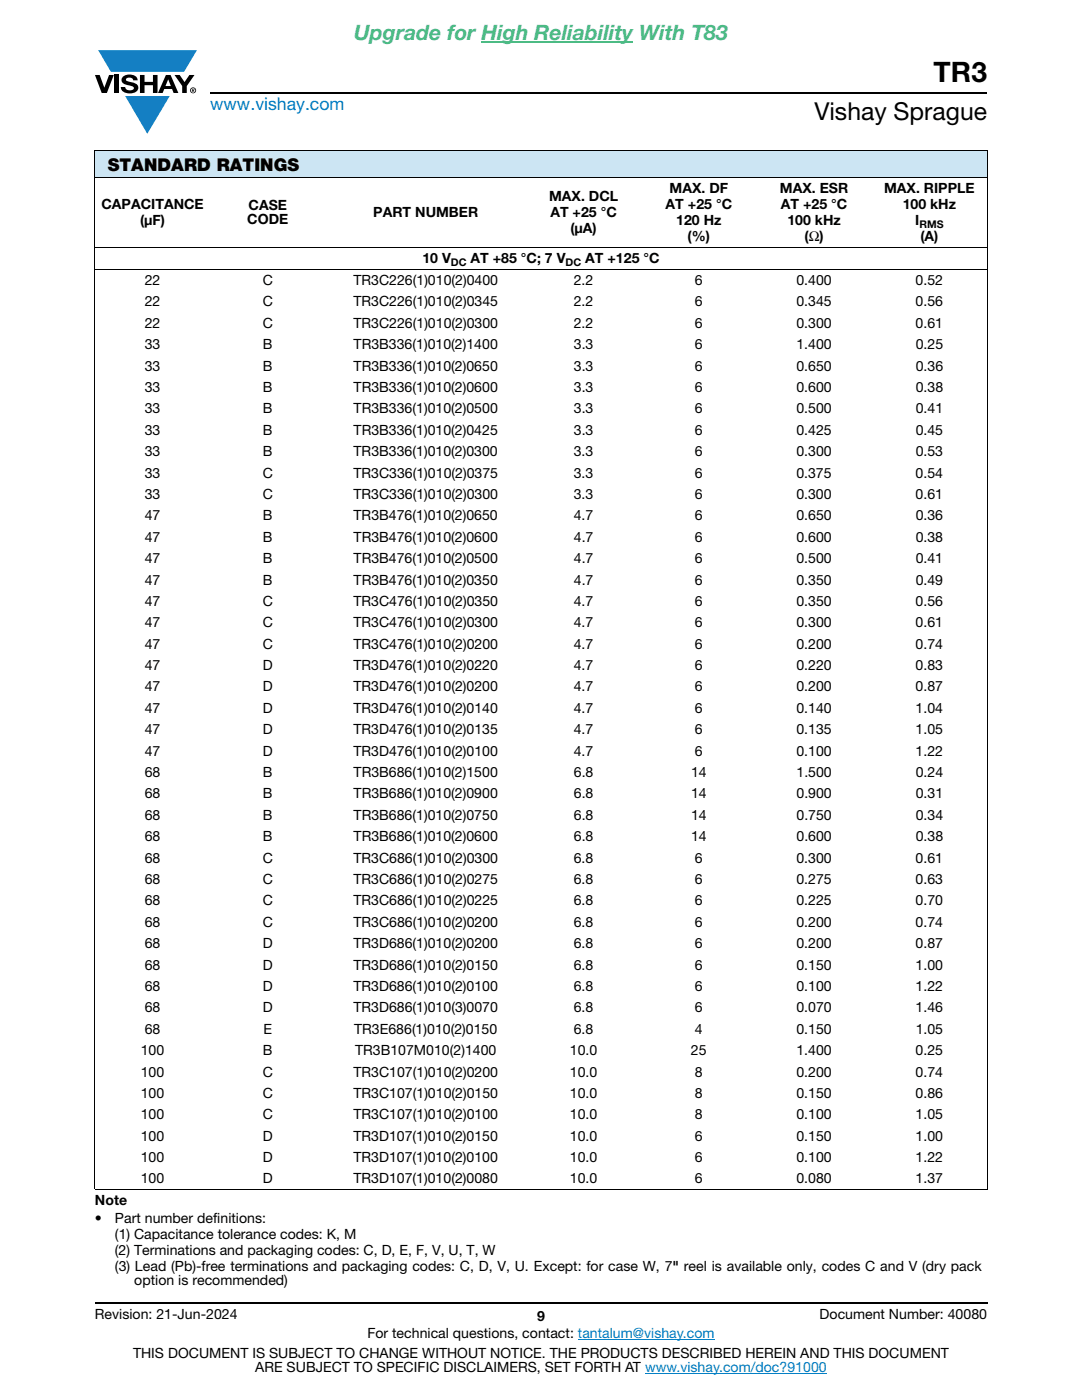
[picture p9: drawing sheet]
<svg xmlns="http://www.w3.org/2000/svg" width="216mm" height="279mm" viewBox="0 0 216 279" stroke-linecap="round" stroke-linejoin="round" font-family="sans-serif">
<defs><g id="words">
<text font-size="5.6" x="186.3" y="16.4">TR3</text>
<text font-size="4.9" x="162.5" y="24">Vishay Sprague</text>
<text font-size="4.2" fill="#4cbb84" x="70.7" y="8">Upgrade for High Reliability With T83</text>
<text font-size="3.5" fill="#007ec4" x="42" y="21.9">www.vishay.com</text>
<text font-size="3.5" x="21.5" y="34.1">STANDARD RATINGS</text>
<g font-size="2.8">
<text x="20.2" y="41.8">CAPACITANCE</text>
<text x="49.6" y="42">CASE</text>
<text x="109.6" y="40.2">MAX. DCL</text>
<text x="132.8" y="41.8">AT +25 °C</text>
<text x="133.6" y="38.6">MAX. DF</text>
<text x="155.6" y="38.6">MAX. ESR</text>
<text x="155.8" y="41.8">AT +25 °C</text>
<text x="176.4" y="38.6">MAX. RIPPLE</text>
<text x="180.1" y="41.8">100 kHz</text>
<text x="27.9" y="45">(μF)</text>
<text x="49.3" y="44.8">CODE</text>
<text x="74.5" y="43.4">PART NUMBER</text>
<text x="109.8" y="43.4">AT +25 °C</text>
<text x="113.8" y="46.5">(μA)</text>
<text x="134.9" y="45">120 Hz</text>
<text x="157.1" y="45">100 kHz</text>
<text x="182.6" y="45">I</text>
<text x="84.3" y="52.6">10 V</text>
<text x="93.9" y="52.6">AT +85 °C; 7 V</text>
<text x="116.8" y="52.6">AT +125 °C</text>
<text x="137.2" y="48.1">(%)</text>
<text x="160.5" y="48.1">(Ω)</text>
<text x="183.6" y="48.1">(A)</text>
<text x="28.9" y="56.9">22</text>
<text x="52.4" y="56.9">C</text>
<text x="70.5" y="56.9">TR3C226(1)010(2)0400</text>
<text x="114.5" y="56.9">2.2</text>
<text x="138.7" y="56.9">6</text>
<text x="158.9" y="56.9">0.400</text>
<text x="182.7" y="56.9">0.52</text>
<text x="28.9" y="61.2">22</text>
<text x="28.9" y="65.4">22</text>
<text x="52.4" y="61.2">C</text>
<text x="52.4" y="65.4">C</text>
<text x="70.5" y="61.2">TR3C226(1)010(2)0345</text>
<text x="70.5" y="65.4">TR3C226(1)010(2)0300</text>
<text x="114.5" y="61.2">2.2</text>
<text x="114.5" y="65.4">2.2</text>
<text x="138.7" y="61.2">6</text>
<text x="138.7" y="65.4">6</text>
<text x="158.9" y="61.2">0.345</text>
<text x="158.9" y="65.4">0.300</text>
<text x="182.7" y="61.2">0.56</text>
<text x="182.7" y="65.4">0.61</text>
<text x="28.9" y="69.7">33</text>
<text x="52.5" y="69.7">B</text>
<text x="70.6" y="69.7">TR3B336(1)010(2)1400</text>
<text x="114.5" y="69.7">3.3</text>
<text x="138.7" y="69.7">6</text>
<text x="158.9" y="69.7">1.400</text>
<text x="182.7" y="69.7">0.25</text>
<text x="28.9" y="74">33</text>
<text x="52.5" y="74">B</text>
<text x="70.6" y="74">TR3B336(1)010(2)0650</text>
<text x="114.5" y="74">3.3</text>
<text x="138.7" y="74">6</text>
<text x="158.9" y="74">0.650</text>
<text x="182.7" y="74">0.36</text>
<text x="28.9" y="78.2">33</text>
<text x="28.9" y="82.5">33</text>
<text x="52.5" y="78.2">B</text>
<text x="52.5" y="82.5">B</text>
<text x="70.6" y="78.2">TR3B336(1)010(2)0600</text>
<text x="70.6" y="82.5">TR3B336(1)010(2)0500</text>
<text x="114.5" y="78.2">3.3</text>
<text x="114.5" y="82.5">3.3</text>
<text x="138.7" y="78.2">6</text>
<text x="138.7" y="82.5">6</text>
<text x="158.9" y="78.2">0.600</text>
<text x="158.9" y="82.5">0.500</text>
<text x="182.7" y="78.2">0.38</text>
<text x="182.7" y="82.5">0.41</text>
<text x="28.9" y="86.8">33</text>
<text x="52.5" y="86.8">B</text>
<text x="70.5" y="86.8">TR3B336(1)010(2)0425</text>
<text x="114.5" y="86.8">3.3</text>
<text x="138.7" y="86.8">6</text>
<text x="158.9" y="86.8">0.425</text>
<text x="182.7" y="86.8">0.45</text>
<text x="28.9" y="91">33</text>
<text x="28.9" y="95.3">33</text>
<text x="52.4" y="95.3">C</text>
<text x="52.5" y="91">B</text>
<text x="70.5" y="95.3">TR3C336(1)010(2)0375</text>
<text x="70.5" y="91">TR3B336(1)010(2)0300</text>
<text x="114.5" y="95.3">3.3</text>
<text x="114.5" y="91">3.3</text>
<text x="138.6" y="95.3">6</text>
<text x="138.7" y="91">6</text>
<text x="158.9" y="95.3">0.375</text>
<text x="158.9" y="91">0.300</text>
<text x="182.7" y="95.3">0.54</text>
<text x="182.7" y="91">0.53</text>
<text x="28.9" y="99.6">33</text>
<text x="52.4" y="99.6">C</text>
<text x="70.5" y="99.6">TR3C336(1)010(2)0300</text>
<text x="114.5" y="99.6">3.3</text>
<text x="138.6" y="99.6">6</text>
<text x="158.9" y="99.6">0.300</text>
<text x="182.7" y="99.6">0.61</text>
<text x="28.9" y="103.8">47</text>
<text x="52.5" y="103.8">B</text>
<text x="70.5" y="103.8">TR3B476(1)010(2)0650</text>
<text x="114.5" y="103.8">4.7</text>
<text x="138.7" y="103.8">6</text>
<text x="158.9" y="103.8">0.650</text>
<text x="182.7" y="103.8">0.36</text>
<text x="28.9" y="108.1">47</text>
<text x="28.9" y="112.4">47</text>
<text x="52.5" y="108.1">B</text>
<text x="52.5" y="112.4">B</text>
<text x="70.5" y="108.1">TR3B476(1)010(2)0600</text>
<text x="70.5" y="112.4">TR3B476(1)010(2)0500</text>
<text x="114.5" y="108.1">4.7</text>
<text x="114.5" y="112.4">4.7</text>
<text x="138.7" y="108.1">6</text>
<text x="138.7" y="112.4">6</text>
<text x="158.9" y="108.1">0.600</text>
<text x="158.9" y="112.4">0.500</text>
<text x="182.7" y="108.1">0.38</text>
<text x="182.7" y="112.4">0.41</text>
<text x="28.9" y="116.7">47</text>
<text x="52.5" y="116.7">B</text>
<text x="70.5" y="116.7">TR3B476(1)010(2)0350</text>
<text x="114.5" y="116.7">4.7</text>
<text x="138.7" y="116.7">6</text>
<text x="158.9" y="116.7">0.350</text>
<text x="182.7" y="116.7">0.49</text>
<text x="28.9" y="120.9">47</text>
<text x="28.9" y="125.2">47</text>
<text x="52.4" y="120.9">C</text>
<text x="52.4" y="125.2">C</text>
<text x="70.5" y="120.9">TR3C476(1)010(2)0350</text>
<text x="70.5" y="125.2">TR3C476(1)010(2)0300</text>
<text x="114.5" y="120.9">4.7</text>
<text x="114.5" y="125.2">4.7</text>
<text x="138.7" y="120.9">6</text>
<text x="138.7" y="125.2">6</text>
<text x="158.9" y="120.9">0.350</text>
<text x="158.9" y="125.2">0.300</text>
<text x="182.7" y="120.9">0.56</text>
<text x="182.7" y="125.2">0.61</text>
<text x="28.9" y="129.5">47</text>
<text x="52.4" y="129.5">C</text>
<text x="70.5" y="129.5">TR3C476(1)010(2)0200</text>
<text x="114.5" y="129.5">4.7</text>
<text x="138.7" y="129.5">6</text>
<text x="158.9" y="129.5">0.200</text>
<text x="182.7" y="129.5">0.74</text>
<text x="28.9" y="133.7">47</text>
<text x="28.9" y="138">47</text>
<text x="52.5" y="133.7">D</text>
<text x="52.5" y="138">D</text>
<text x="70.5" y="133.7">TR3D476(1)010(2)0220</text>
<text x="70.5" y="138">TR3D476(1)010(2)0200</text>
<text x="114.5" y="133.7">4.7</text>
<text x="114.5" y="138">4.7</text>
<text x="138.7" y="133.7">6</text>
<text x="138.7" y="138">6</text>
<text x="158.9" y="133.7">0.220</text>
<text x="158.9" y="138">0.200</text>
<text x="182.7" y="133.7">0.83</text>
<text x="182.7" y="138">0.87</text>
<text x="28.9" y="142.3">47</text>
<text x="52.5" y="142.3">D</text>
<text x="70.5" y="142.3">TR3D476(1)010(2)0140</text>
<text x="114.5" y="142.3">4.7</text>
<text x="138.7" y="142.3">6</text>
<text x="158.9" y="142.3">0.140</text>
<text x="182.7" y="142.3">1.04</text>
<text x="28.9" y="146.5">47</text>
<text x="52.5" y="146.5">D</text>
<text x="70.5" y="146.5">TR3D476(1)010(2)0135</text>
<text x="114.5" y="146.5">4.7</text>
<text x="138.7" y="146.5">6</text>
<text x="158.9" y="146.5">0.135</text>
<text x="182.7" y="146.5">1.05</text>
<text x="28.9" y="150.8">47</text>
<text x="28.9" y="155.1">68</text>
<text x="52.5" y="150.8">D</text>
<text x="52.5" y="155.1">B</text>
<text x="70.5" y="150.8">TR3D476(1)010(2)0100</text>
<text x="70.6" y="155.1">TR3B686(1)010(2)1500</text>
<text x="114.5" y="150.8">4.7</text>
<text x="114.5" y="155.1">6.8</text>
<text x="137.9" y="155.1">14</text>
<text x="138.7" y="150.8">6</text>
<text x="158.9" y="150.8">0.100</text>
<text x="158.9" y="155.1">1.500</text>
<text x="182.7" y="150.8">1.22</text>
<text x="182.7" y="155.1">0.24</text>
<text x="28.9" y="159.3">68</text>
<text x="52.5" y="159.3">B</text>
<text x="70.6" y="159.3">TR3B686(1)010(2)0900</text>
<text x="114.5" y="159.3">6.8</text>
<text x="137.9" y="159.3">14</text>
<text x="158.9" y="159.3">0.900</text>
<text x="182.7" y="159.3">0.31</text>
<text x="28.9" y="163.6">68</text>
<text x="28.9" y="167.9">68</text>
<text x="52.5" y="163.6">B</text>
<text x="52.5" y="167.9">B</text>
<text x="70.6" y="163.6">TR3B686(1)010(2)0750</text>
<text x="70.6" y="167.9">TR3B686(1)010(2)0600</text>
<text x="114.5" y="163.6">6.8</text>
<text x="114.5" y="167.9">6.8</text>
<text x="137.9" y="163.6">14</text>
<text x="137.9" y="167.9">14</text>
<text x="158.9" y="163.6">0.750</text>
<text x="158.9" y="167.9">0.600</text>
<text x="182.7" y="163.6">0.34</text>
<text x="182.7" y="167.9">0.38</text>
<text x="28.9" y="172.1">68</text>
<text x="52.4" y="172.1">C</text>
<text x="70.5" y="172.1">TR3C686(1)010(2)0300</text>
<text x="114.5" y="172.1">6.8</text>
<text x="138.7" y="172.1">6</text>
<text x="158.9" y="172.1">0.300</text>
<text x="182.7" y="172.1">0.61</text>
<text x="28.9" y="176.4">68</text>
<text x="52.4" y="176.4">C</text>
<text x="70.5" y="176.4">TR3C686(1)010(2)0275</text>
<text x="114.5" y="176.4">6.8</text>
<text x="138.7" y="176.4">6</text>
<text x="158.9" y="176.4">0.275</text>
<text x="182.7" y="176.4">0.63</text>
<text x="28.9" y="180.7">68</text>
<text x="28.9" y="185">68</text>
<text x="52.4" y="180.7">C</text>
<text x="52.4" y="185">C</text>
<text x="70.5" y="185">TR3C686(1)010(2)0200</text>
<text x="70.5" y="180.7">TR3C686(1)010(2)0225</text>
<text x="114.5" y="185">6.8</text>
<text x="114.5" y="180.7">6.8</text>
<text x="138.7" y="185">6</text>
<text x="138.7" y="180.7">6</text>
<text x="158.9" y="185">0.200</text>
<text x="158.9" y="180.7">0.225</text>
<text x="182.7" y="185">0.74</text>
<text x="182.7" y="180.7">0.70</text>
<text x="28.9" y="189.2">68</text>
<text x="52.5" y="189.2">D</text>
<text x="70.5" y="189.2">TR3D686(1)010(2)0200</text>
<text x="114.5" y="189.2">6.8</text>
<text x="138.7" y="189.2">6</text>
<text x="158.9" y="189.2">0.200</text>
<text x="182.7" y="189.2">0.87</text>
<text x="28.9" y="193.5">68</text>
<text x="28.9" y="197.8">68</text>
<text x="52.5" y="193.5">D</text>
<text x="52.5" y="197.8">D</text>
<text x="70.5" y="193.5">TR3D686(1)010(2)0150</text>
<text x="70.5" y="197.8">TR3D686(1)010(2)0100</text>
<text x="114.5" y="193.5">6.8</text>
<text x="114.5" y="197.8">6.8</text>
<text x="138.7" y="193.5">6</text>
<text x="138.7" y="197.8">6</text>
<text x="158.9" y="193.5">0.150</text>
<text x="158.9" y="197.8">0.100</text>
<text x="182.7" y="193.5">1.00</text>
<text x="182.7" y="197.8">1.22</text>
<text x="28.9" y="202">68</text>
<text x="52.5" y="202">D</text>
<text x="70.5" y="202">TR3D686(1)010(3)0070</text>
<text x="114.5" y="202">6.8</text>
<text x="138.7" y="202">6</text>
<text x="158.9" y="202">0.070</text>
<text x="182.7" y="202">1.46</text>
<text x="28.9" y="206.3">68</text>
<text x="52.6" y="206.3">E</text>
<text x="70.7" y="206.3">TR3E686(1)010(2)0150</text>
<text x="114.5" y="206.3">6.8</text>
<text x="138.7" y="206.3">4</text>
<text x="158.9" y="206.3">0.150</text>
<text x="182.7" y="206.3">1.05</text>
<text x="28.1" y="210.6">100</text>
<text x="28.1" y="214.8">100</text>
<text x="52.4" y="214.8">C</text>
<text x="52.5" y="210.6">B</text>
<text x="70.5" y="214.8">TR3C107(1)010(2)0200</text>
<text x="70.8" y="210.6">TR3B107M010(2)1400</text>
<text x="113.7" y="214.8">10.0</text>
<text x="113.7" y="210.6">10.0</text>
<text x="137.9" y="210.6">25</text>
<text x="138.7" y="214.8">8</text>
<text x="158.9" y="214.8">0.200</text>
<text x="158.9" y="210.6">1.400</text>
<text x="182.7" y="214.8">0.74</text>
<text x="182.7" y="210.6">0.25</text>
<text x="28.1" y="219.1">100</text>
<text x="52.4" y="219.1">C</text>
<text x="70.5" y="219.1">TR3C107(1)010(2)0150</text>
<text x="113.7" y="219.1">10.0</text>
<text x="138.7" y="219.1">8</text>
<text x="158.9" y="219.1">0.150</text>
<text x="182.7" y="219.1">0.86</text>
<text x="28.1" y="223.4">100</text>
<text x="28.1" y="227.6">100</text>
<text x="52.4" y="223.4">C</text>
<text x="52.5" y="227.6">D</text>
<text x="70.5" y="223.4">TR3C107(1)010(2)0100</text>
<text x="70.5" y="227.6">TR3D107(1)010(2)0150</text>
<text x="113.7" y="223.4">10.0</text>
<text x="113.7" y="227.6">10.0</text>
<text x="138.7" y="223.4">8</text>
<text x="138.7" y="227.6">6</text>
<text x="158.9" y="223.4">0.100</text>
<text x="158.9" y="227.6">0.150</text>
<text x="182.7" y="223.4">1.05</text>
<text x="182.7" y="227.6">1.00</text>
<text x="28.1" y="231.9">100</text>
<text x="52.5" y="231.9">D</text>
<text x="70.5" y="231.9">TR3D107(1)010(2)0100</text>
<text x="113.7" y="231.9">10.0</text>
<text x="138.7" y="231.9">6</text>
<text x="158.9" y="231.9">0.100</text>
<text x="182.7" y="231.9">1.22</text>
<text x="28.1" y="236.2">100</text>
<text x="52.5" y="236.2">D</text>
<text x="70.5" y="236.2">TR3D107(1)010(2)0080</text>
<text x="113.7" y="236.2">10.0</text>
<text x="138.7" y="236.2">6</text>
<text x="158.9" y="236.2">0.080</text>
<text x="182.7" y="236.2">1.37</text>
<text x="18.9" y="240.5">Note</text>
<text x="18.9" y="244.1">•</text>
<text x="22.9" y="244.1">Part number definitions:</text>
<text x="22.9" y="247.2">(1) Capacitance tolerance codes: K, M</text>
<text x="22.9" y="250.4">(2) Terminations and packaging codes: C, D, E, F, V, U, T, W</text>
<text x="22.9" y="253.6">(3) Lead (Pb)-free terminations and packaging codes: C, D, V, U. Except: for case W, 7&quot; reel is available only, codes C and V (dry pack</text>
<text x="26.8" y="256.4">option is recommended)</text>
<text x="18.9" y="263.3">Revision: 21-Jun-2024</text>
<text x="107.2" y="263.6">9</text>
<text x="163.6" y="263.3">Document Number: 40080</text>
<text x="73.3" y="267.1">For technical questions, contact: tantalum@vishay.com</text>
<text x="26.5" y="271">THIS DOCUMENT IS SUBJECT TO CHANGE WITHOUT NOTICE. THE PRODUCTS DESCRIBED HEREIN AND THIS DOCUMENT</text>
<text x="50.9" y="273.8">ARE SUBJECT TO SPECIFIC DISCLAIMERS, SET FORTH AT www.vishay.com/doc?91000</text>
</g>
<g font-size="2.1">
<text x="183.5" y="45.5">RMS</text>
<text x="90" y="53.1">DC</text>
<text x="112.9" y="53.1">DC</text>
</g>
</g></defs>
<g fill="#147fc3">
<path d="M19.6 10h19.7l-2.6 4.3h-1.1h-13.5z"/>
<path d="M25 19.2h8.9l-4.5 7.5z"/>
</g>
<g fill="#000">
<path d="M18.9 15h1l.9 2.5 1-2.5h.9l-1.4 3.6h-1zM22.9 15h.9v3.6h-.9zM24.6 15.3a2.1 2.1 0 0 1 2.8 .3l.1 .4h-.9a.79 .79 0 0 0-.7-.5 .79 .79 0 0 0-.8 .4l.3 .3 1 .2a1.08 1.08 0 0 1 1.2 1 1.08 1.08 0 0 1-1.1 1.2 1.73 1.73 0 0 1-2.4-1.2h.9a.96 .96 0 0 0 .8 .6 .96 .96 0 0 0 .9-.4 1.31 1.31 0 0 0-1.2-.6 1.03 1.03 0 0 1-1.1-.6 1.03 1.03 0 0 1 .2-1.1zM27.9 15h.9v1.3h1.7v-1.3h.9v3.6h-.9v-1.6h-1.7v1.6h-.9zM34.8 15h1.1l.9 1.4 1-1.4h1l-1.5 2.2v1.4h-.9v-1.4z"/>
<path d="M33.6 15.9l.5 1.3h-1.1zM33.1 15l-1.6 3.6h1l.3-.8h1.5l.3 .8h1l-1.6-3.6z"/>
<path d="M38.4 17.8h.2v.2h-.2zM38.3 17.7v.7h.1v-.3l.4 .3-.2-.3 .2-.2-.1-.2z"/>
<path d="M38.1 18a.46 .46 0 0 1 .9 0 .46 .46 0 0 1-.9 0zM37.9 18a.6 .6 0 0 0 1.2 0 .6 .6 0 0 0-1.2 0z"/>
</g>
<path d="M42 18.6h155M18.9 260h178.1" fill="none" stroke="#000" stroke-width=".36"/>
<path d="M96.1 8.3h30.3" fill="none" stroke="#4cbb84" stroke-width=".21"/>
<path d="M115.3 267.3h27.3M128.7 274h36.3" fill="none" stroke="#007ec4" stroke-width=".2"/>
<path d="M18.9 30h178.1v5.5h-178.1z" fill="#cce5f3"/>
<path d="M18.9 30h178.1M18.9 35.5h178.1M18.9 30.1v207.2M197 30.1v207.2M18.9 49.4h178.1M18.9 53.8h178.1M18.9 237.4h178.1" fill="none" stroke="#000" stroke-width=".2"/>
<use href="#words"/>
</svg>
